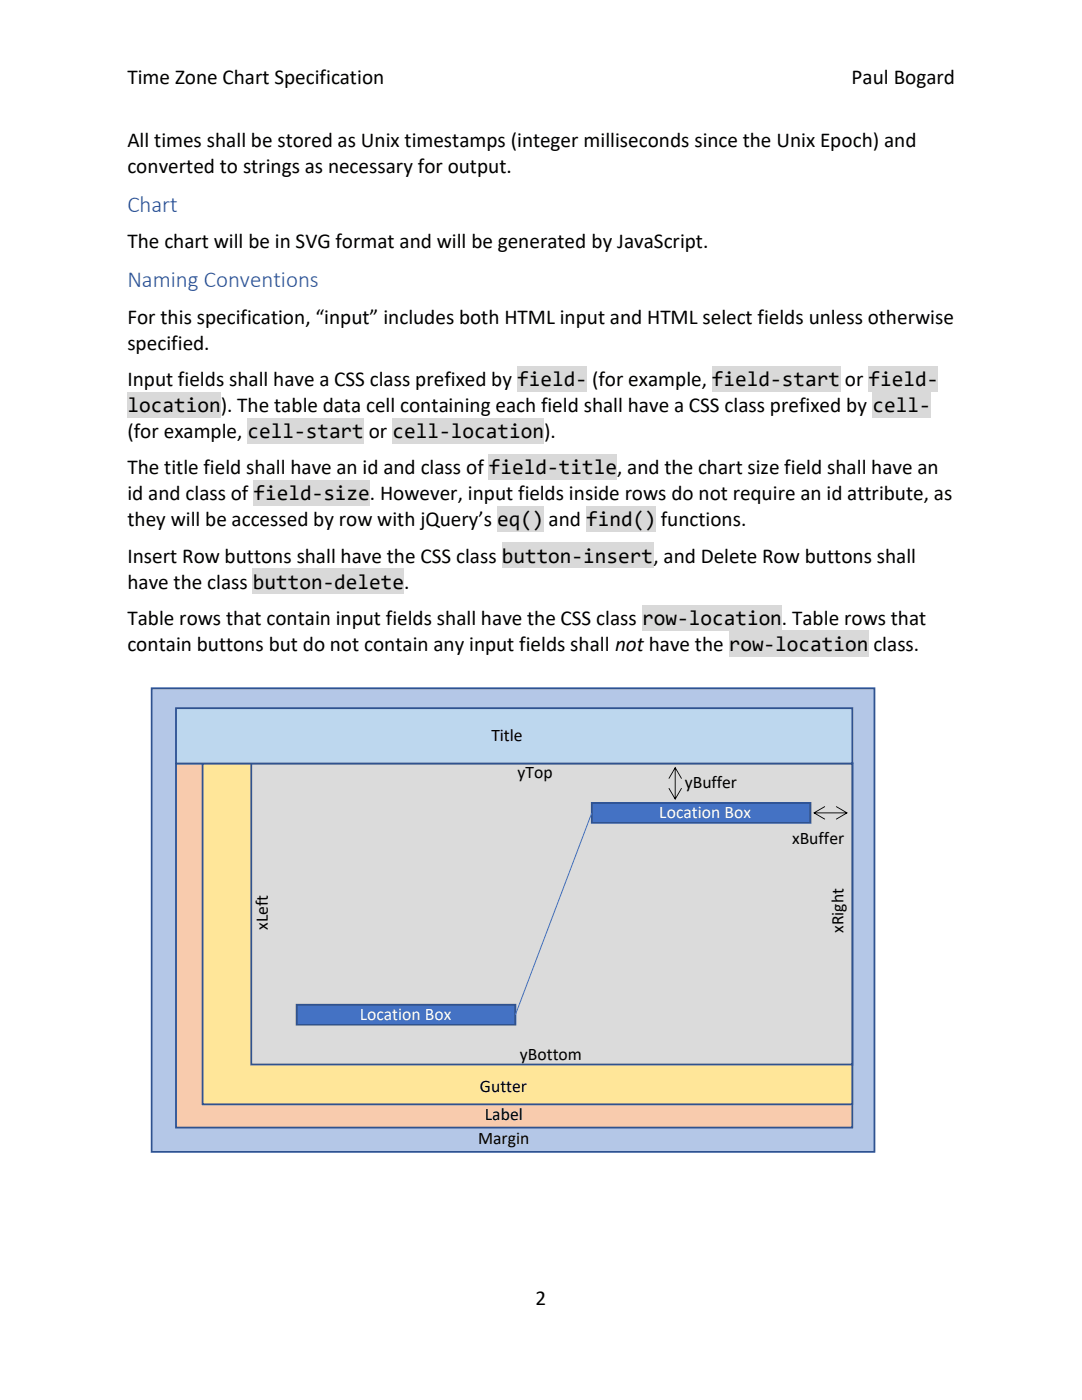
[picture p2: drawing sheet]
<svg xmlns="http://www.w3.org/2000/svg" width="216mm" height="279mm" viewBox="0 0 216 279" stroke-linecap="round" stroke-linejoin="round" font-family="sans-serif">
<defs><g id="words">
<g font-size="4.6" fill="#2f5496">
<text x="25.4" y="42.2">Chart</text>
<text x="25.4" y="57.2">Naming Conventions</text>
</g>
<g font-size="4.2">
<text x="25.4" y="16.7">Time Zone Chart Specification</text>
<text x="169.9" y="16.7">Paul Bogard</text>
<text x="25.4" y="29.4">All times shall be stored as Unix timestamps (integer milliseconds since the Unix Epoch) and</text>
<text x="25.4" y="34.6">converted to strings as necessary for output.</text>
<text x="25.4" y="49.6">The chart will be in SVG format and will be generated by JavaScript.</text>
<text x="25.4" y="64.6">For this specification, “input” includes both HTML input and HTML select fields unless otherwise</text>
<text x="25.4" y="69.8">specified.</text>
<text x="25.4" y="77.1">Input fields shall have a CSS class prefixed by</text>
<text x="103.2" y="77.1">field-</text>
<text x="118.1" y="77.1">(for example,</text>
<text x="142.1" y="77.1">field-start</text>
<text x="168.6" y="77.1">or</text>
<text x="173.3" y="77.1">field-</text>
<text x="25.4" y="82.2">location). The table data cell containing each field shall have a CSS class prefixed by</text>
<text x="174.1" y="82.2">cell-</text>
<text x="25.4" y="87.4">(for example,</text>
<text x="49.4" y="87.4">cell-start</text>
<text x="73.6" y="87.4">or</text>
<text x="78.3" y="87.4">cell-location</text>
<text x="108.6" y="87.4">).</text>
<text x="25.4" y="94.7">The title field shall have an id and class of</text>
<text x="97.6" y="94.7">field-title,</text>
<text x="125.2" y="94.7">and the chart size field shall have an</text>
<text x="25.4" y="99.8">id and class of</text>
<text x="50.6" y="99.8">field-size</text>
<text x="73.8" y="99.8">. However, input fields inside rows do not require an id attribute, as</text>
<text x="25.4" y="105">they will be accessed by row with jQuery’s</text>
<text x="99.2" y="105">eq()</text>
<text x="109.4" y="105">and</text>
<text x="116.9" y="105">find()</text>
<text x="131.9" y="105">functions.</text>
<text x="25.4" y="112.3">Insert Row buttons shall have the CSS class</text>
<text x="100.1" y="112.3">button-insert, and Delete Row buttons shall</text>
<text x="25.4" y="117.5">have the class</text>
<text x="50.4" y="117.5">button-delete</text>
<text x="80.7" y="117.5">.</text>
<text x="25.4" y="124.7">Table rows that contain input fields shall have the CSS class</text>
<text x="128.1" y="124.7">row-location. Table rows that</text>
<text x="25.4" y="129.9">contain buttons but do not contain any input fields shall not have the</text>
<text x="145.4" y="129.9">row-location</text>
<text x="174.3" y="129.9">class.</text>
<text x="106.9" y="260.4">2</text>
</g>
<g font-size="3.5">
<text x="98.1" y="147.9">Title</text>
<text x="103.3" y="155.2">yTop</text>
<text x="136.6" y="157.3">yBuffer</text>
<text x="158.1" y="168.5">xBuffer</text>
<text x="53.4" y="185.5" transform="rotate(-90 53.4 185.5)">xLeft</text>
<text x="168.3" y="186.2" transform="rotate(-90 168.3 186.2)">xRight</text>
<text x="103.7" y="211.5">yBottom</text>
<text x="95.8" y="217.9">Gutter</text>
<text x="96.7" y="223.5">Label</text>
<text x="95.4" y="228.4">Margin</text>
</g>
<g font-size="3.5" fill="#fff">
<text x="131.6" y="163.3">Location Box</text>
<text x="71.8" y="203.6">Location Box</text>
</g>
</g></defs>
<g fill="#d9d9d9">
<path d="M103.2 73h14v5.2h-14z" fill-rule="evenodd"/>
<path d="M142.1 73h25.5v5.2h-25.5z" fill-rule="evenodd"/>
<path d="M173.3 73h13.9v5.2h-13.9z" fill-rule="evenodd"/>
<path d="M25.4 78.2h18.6v5.2h-18.6z" fill-rule="evenodd"/>
<path d="M174.1 78.2h11.6v5.2h-11.6z" fill-rule="evenodd"/>
<path d="M49.4 83.4h23.2v5.1h-23.2z" fill-rule="evenodd"/>
<path d="M78.3 83.4h30.3v5.1h-30.3z" fill-rule="evenodd"/>
<path d="M97.6 90.6h25.5v5.2h-25.5z" fill-rule="evenodd"/>
<path d="M50.6 95.8h23.2v5.2h-23.2z" fill-rule="evenodd"/>
<path d="M99.2 101h9.3v5.1h-9.3z" fill-rule="evenodd"/>
<path d="M116.9 101h14v5.1h-14z" fill-rule="evenodd"/>
<path d="M100.1 108.3h30.3v5.1h-30.3z" fill-rule="evenodd"/>
<path d="M50.4 113.4h30.3v5.2h-30.3z" fill-rule="evenodd"/>
<path d="M128.1 120.7h27.9v5.2h-27.9z" fill-rule="evenodd"/>
<path d="M145.4 125.9h27.9v5.2h-27.9z" fill-rule="evenodd"/>
</g>
<path d="M30.3 137.4h144.2v92.5h-144.2z" fill-rule="evenodd" fill="#b4c7e7"/>
<path d="M30.3 137.4h144.2v92.5h-144.2z" fill="none" stroke="#2f528f" stroke-width=".35"/>
<path d="M35.1 152.4h135v72.6h-135z" fill-rule="evenodd" fill="#f8cbad"/>
<path d="M35.1 152.4h135v72.6h-135z" fill="none" stroke="#2f528f" stroke-width=".35"/>
<path d="M40.4 152.4h129.7v68h-129.7z" fill-rule="evenodd" fill="#ffe699"/>
<path d="M40.4 152.4h129.7v68h-129.7z" fill="none" stroke="#2f528f" stroke-width=".35"/>
<path d="M50.1 152.4h120v60h-120z" fill-rule="evenodd" fill="#dbdbdb"/>
<path d="M50.1 152.4h120v60h-120z" fill="none" stroke="#2f528f" stroke-width=".35"/>
<path d="M59.2 200.5h43.6v4h-43.6z" fill-rule="evenodd" fill="#4472c4"/>
<path d="M59.2 200.5h43.6v4h-43.6z" fill="none" stroke="#2f528f" stroke-width=".35"/>
<path d="M118.1 160.2h43.6v4h-43.6z" fill-rule="evenodd" fill="#4472c4"/>
<path d="M118.1 160.2h43.6v4h-43.6z" fill="none" stroke="#2f528f" stroke-width=".35"/>
<path d="M118.1 162.2l-15.3 40.3" fill="none" stroke="#4472c4" stroke-width=".2"/>
<g fill="#000">
<path d="M134.6 153.2h.2v6.3h-.2zM134.7 153l1.3 2.4-1.3-2.1h.1l-1.2 2.1h-.2zM133.5 157.3l1.3 2.1h-.1l1.2-2.1h.2l-1.4 2.3z"/>
<path d="M162.4 162.1h6.6v.2h-6.6zM162.3 162.2l2.3-1.3-2.1 1.4v-.1l2.1 1.2v.1zM166.8 160.9l2.4 1.3-2.3 1.3-.1-.1 2.2-1.2v.1z"/>
</g>
<path d="M35.1 141.3h135v11.1h-135z" fill-rule="evenodd" fill="#bdd7ee"/>
<path d="M35.1 141.3h135v11.1h-135z" fill="none" stroke="#2f528f" stroke-width=".35"/>
<use href="#words"/>
</svg>
